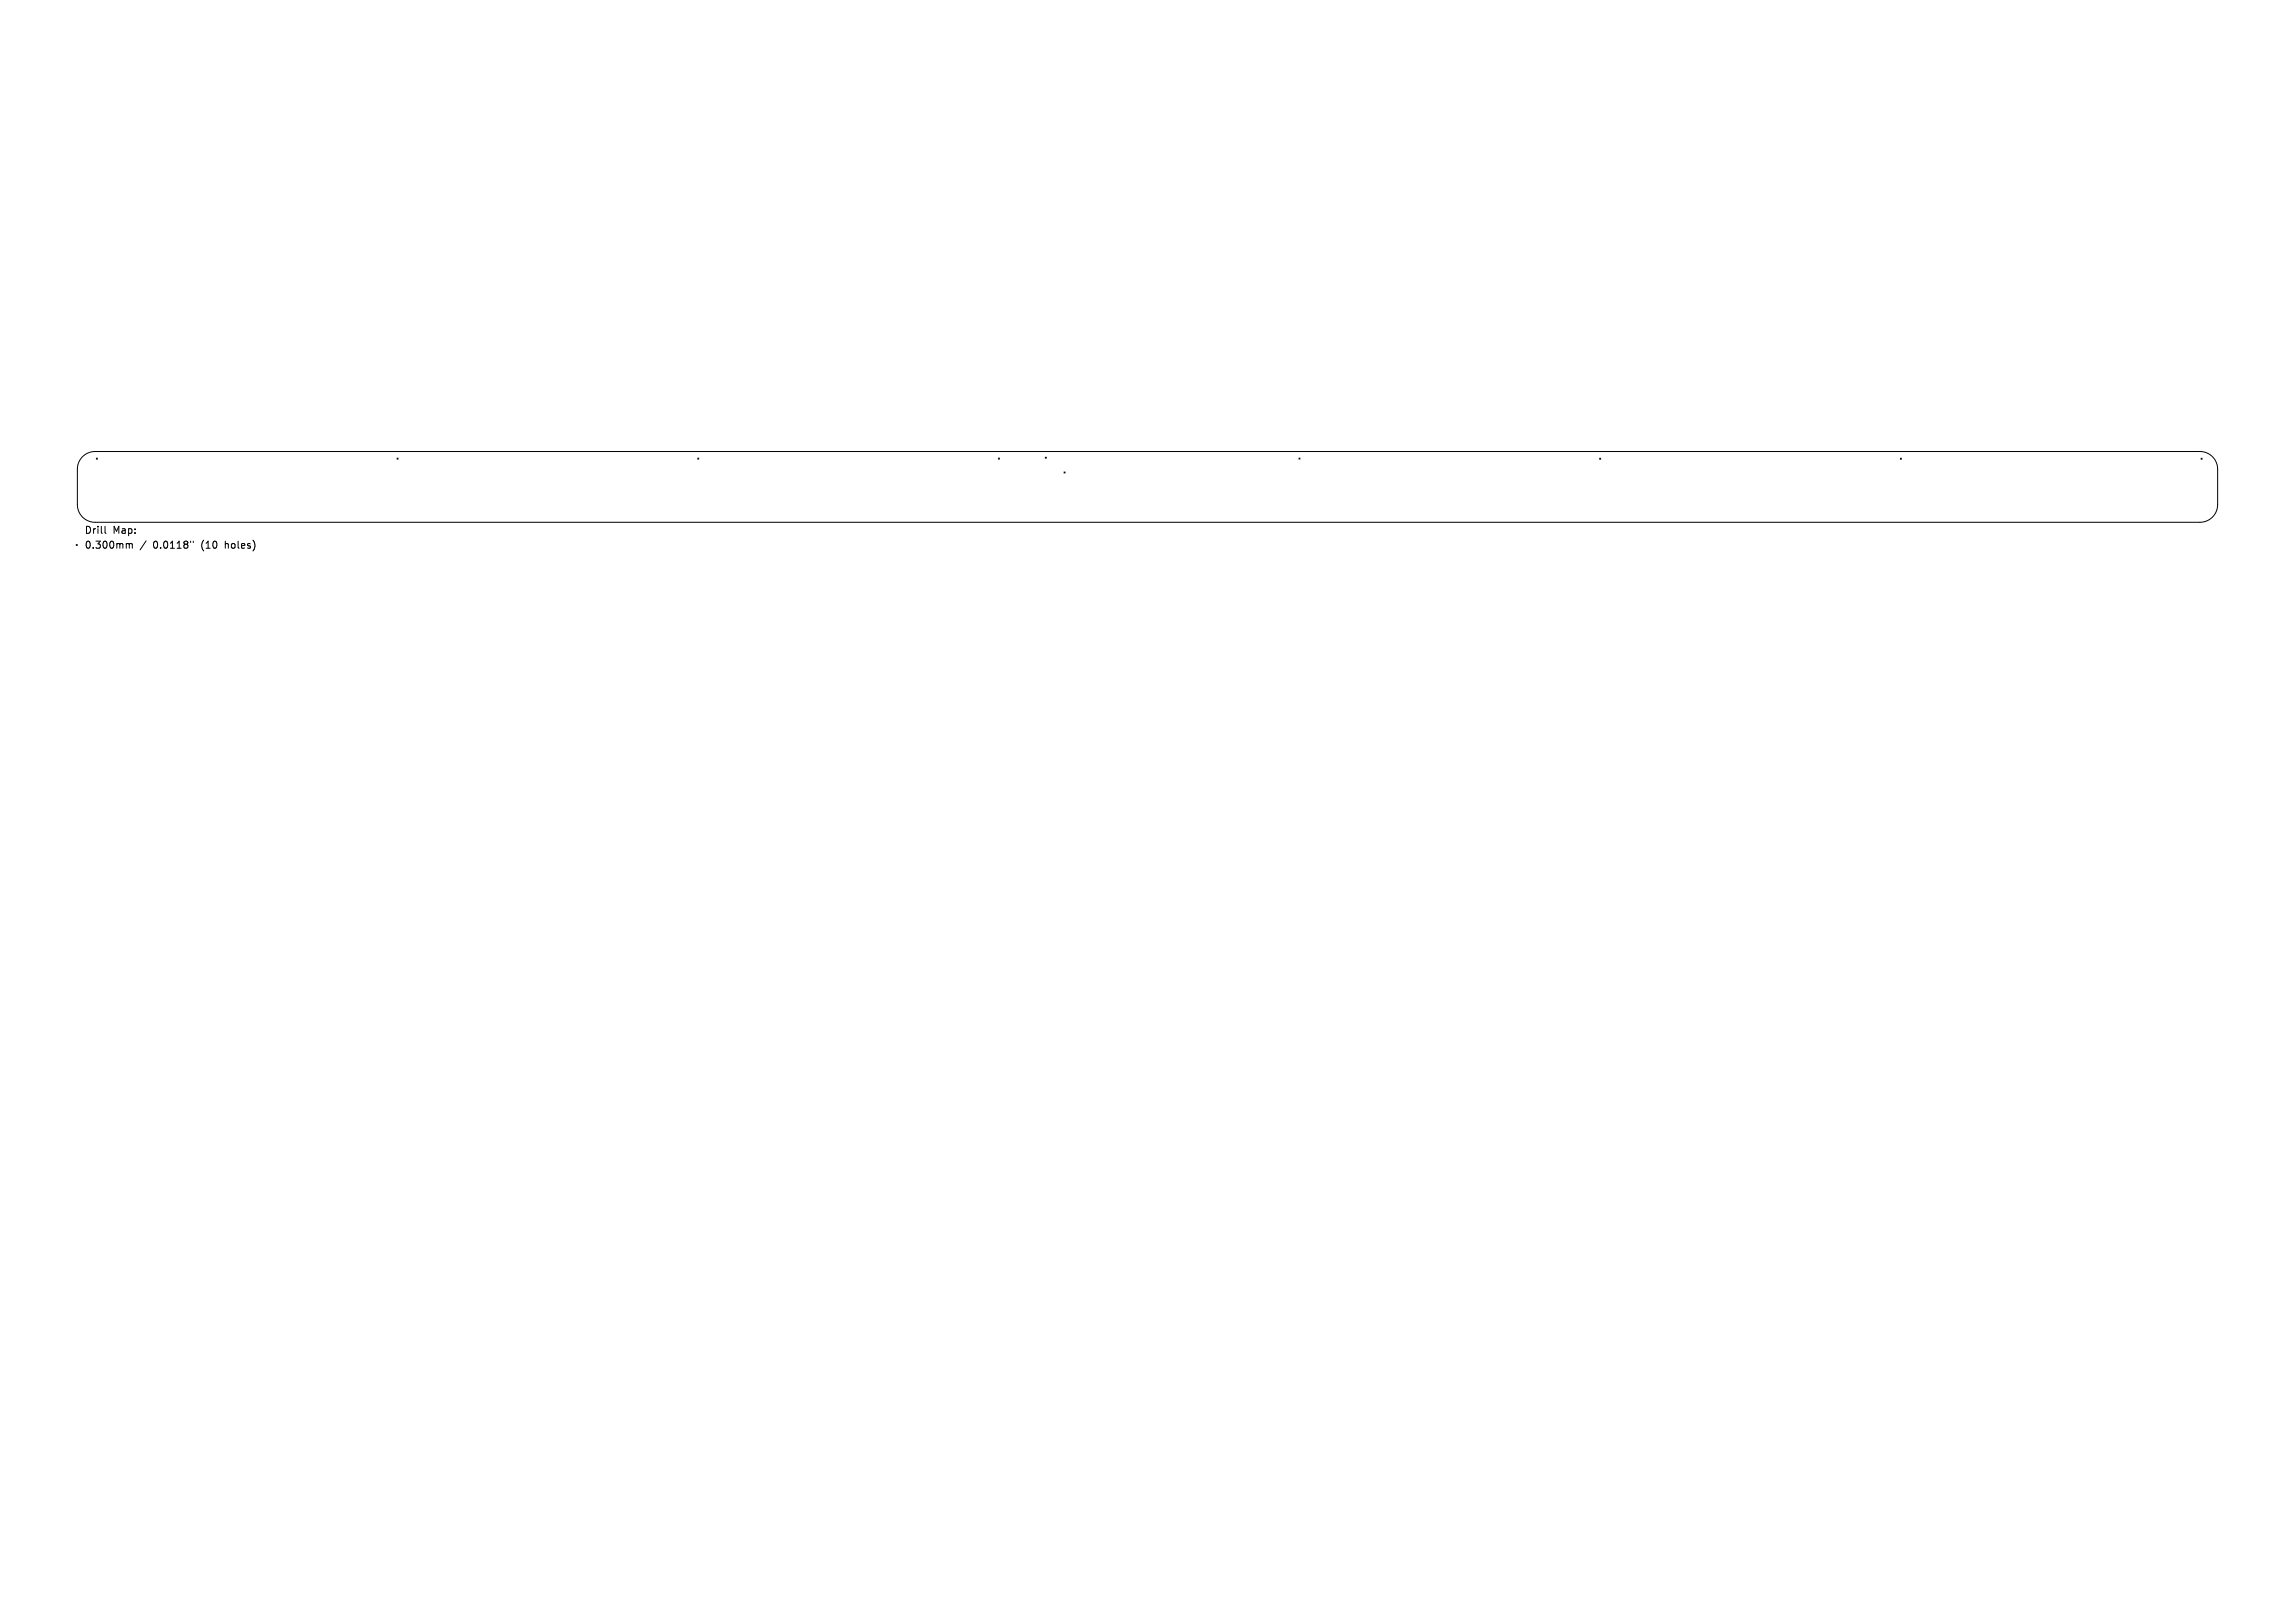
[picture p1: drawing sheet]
<svg xmlns="http://www.w3.org/2000/svg" width="297mm" height="210mm" viewBox="0 0 297 210" stroke-linecap="round" stroke-linejoin="round" font-family="sans-serif">
<defs><g id="words">
<g font-size="1.3">
<text x="10.9" y="69.2">Drill</text>
<text x="10.9" y="71.1">0.300mm</text>
<text x="14.6" y="69.2">Map:</text>
<text x="19.8" y="71.1">0.0118&quot;</text>
<text x="26.1" y="71.1">(10</text>
<text x="29.2" y="71.1">holes)</text>
</g>
</g></defs>
<g fill="none" stroke="#000" stroke-width=".13">
<path d="M10.7 59.1a2.29 2.29 0 0 1 1.6-.7h272.4a2.29 2.29 0 0 1 2.3 2.3v4.6a2.28 2.28 0 0 1-2.3 2.3h-272.4a2.29 2.29 0 0 1-2.3-2.3v-4.6a2.29 2.29 0 0 1 .7-1.6zM12.5 59.3l.1 .1M12.6 59.3l-.1 .1M51.4 59.3l.1 .1M51.5 59.3l-.1 .1M90.3 59.3l.1 .1M90.4 59.3l-.1 .1M129.2 59.3l.1 .1M129.3 59.3l-.1 .1M135.3 59.2l.1 .1M135.4 59.2l-.1 .1M168.1 59.3l.1 .1"/>
<path d="M168.2 59.3l-.1 .1M207 59.3l.2 .1M207.2 59.3l-.2 .1M245.9 59.3l.2 .1M246.1 59.3l-.2 .1M284.8 59.3l.2 .1M285 59.3l-.2 .1M9.9 70.5l.1 .1M10 70.5l-.1 .1M13.6 68.1v.8l.1 .1M16.5 70.3l.2 .2M16.7 70.5l.2-.2 .2 .1v.5"/>
<path d="M16.7 70.5v.4M18.9 70l-.8 1.2M24.7 70v.2M25 70v.2M137.7 61.1l.1 .1M137.8 61.1l-.1 .1"/>
</g>
<use href="#words"/>
</svg>
